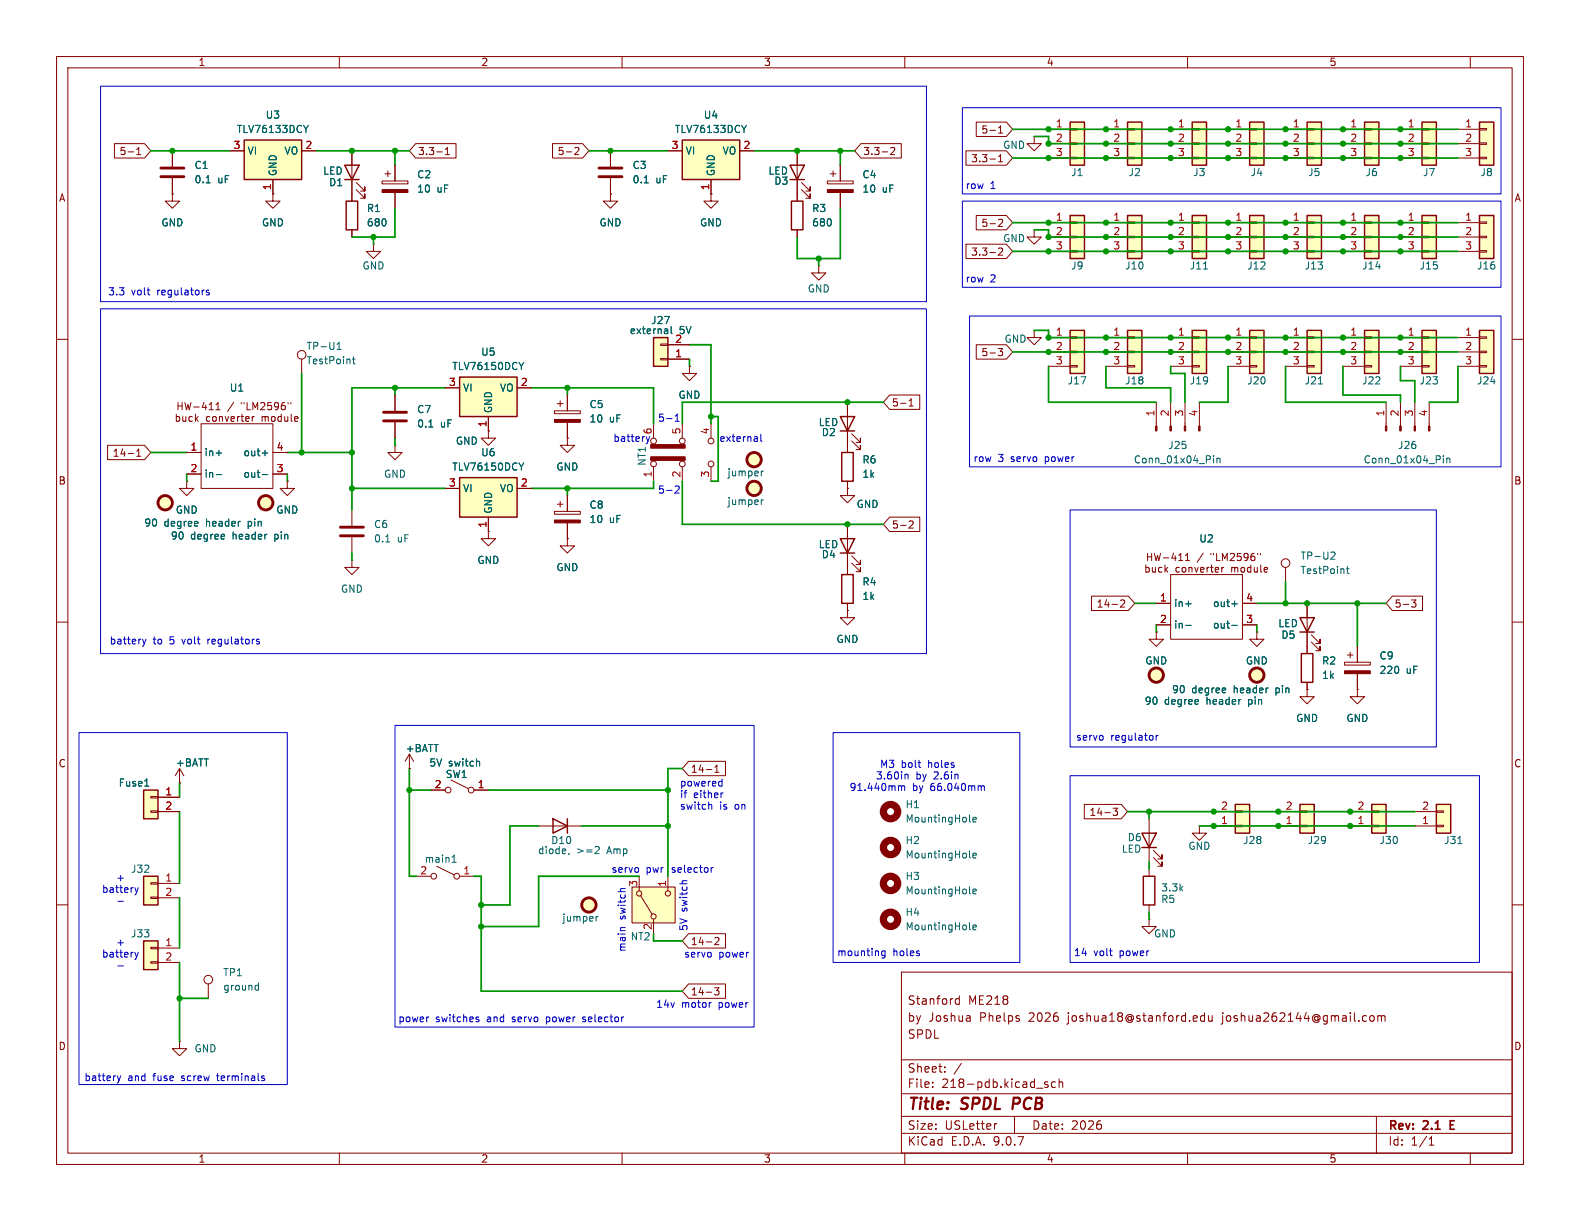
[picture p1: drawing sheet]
<svg xmlns="http://www.w3.org/2000/svg" width="279mm" height="216mm" viewBox="0 0 279 216" stroke-linecap="round" stroke-linejoin="round" font-family="sans-serif">
<defs><g id="words">
<g font-size="2.8" fill="#840000">
<text x="160.4" y="196.8">Title:</text>
<text x="170.1" y="196.8">SPDL</text>
<text x="179.9" y="196.8">PCB</text>
</g>
<g font-size="2.1" fill="#840000">
<text x="160.4" y="177.9">Stanford</text>
<text x="171.2" y="177.9">ME218</text>
<text x="160.4" y="183.9">SPDL</text>
<text x="160.4" y="180.9">by</text>
<text x="164.2" y="180.9">Joshua</text>
<text x="173.3" y="180.9">Phelps</text>
<text x="182.1" y="180.9">2026</text>
<text x="189.1" y="180.9">joshua18@stanford.edu</text>
<text x="216.5" y="180.9">joshua262144@gmail.com</text>
<text x="160.4" y="189.9">Sheet:</text>
<text x="160.4" y="192.6">File:</text>
<text x="166.5" y="192.6">218-pdb.kicad_sch</text>
<text x="160.4" y="202.8">KiCad</text>
<text x="160.4" y="200">Size:</text>
<text x="167.1" y="200">USLetter</text>
<text x="168.1" y="202.8">E.D.A.</text>
<text x="175.7" y="202.8">9.0.7</text>
<text x="182.4" y="200">Date:</text>
<text x="189.4" y="200">2026</text>
<text x="245.4" y="200.2">Rev:</text>
<text x="245.4" y="202.8">Id:</text>
<text x="249.5" y="202.8">1/1</text>
<text x="251.8" y="200.2">2.1</text>
</g>
<g font-size="1.8" fill="#840000">
<text x="35" y="11.9">1</text>
<text x="85" y="11.9">2</text>
<text x="135" y="11.9">3</text>
<text x="185" y="11.9">4</text>
<text x="235" y="11.9">5</text>
<text x="173.4" y="23.8">5-1</text>
<text x="21" y="27.6">5-1</text>
<text x="73.8" y="27.6">3.3-1</text>
<text x="98.5" y="27.6">5-2</text>
<text x="152.6" y="27.6">3.3-2</text>
<text x="171.6" y="28.9">3.3-1</text>
<text x="10.3" y="35.9">A</text>
<text x="267.7" y="35.9">A</text>
<text x="173.4" y="40.3">5-2</text>
<text x="171.6" y="45.4">3.3-2</text>
<text x="173.4" y="63.2">5-3</text>
<text x="31.1" y="73.8">&quot;LM2596&quot;</text>
<text x="41.6" y="73.8">buck</text>
<text x="48.2" y="73.8">converter</text>
<text x="157.6" y="72.1">5-1</text>
<text x="19.8" y="81">14-1</text>
<text x="10.3" y="85.9">B</text>
<text x="267.7" y="85.9">B</text>
<text x="157.6" y="93.7">5-2</text>
<text x="202.6" y="100.4">&quot;LM2596&quot;</text>
<text x="213" y="100.4">buck</text>
<text x="219.7" y="100.4">converter</text>
<text x="193.8" y="107.6">14-2</text>
<text x="246.5" y="107.6">5-3</text>
<text x="10.3" y="135.9">C</text>
<text x="122.1" y="136.8">14-1</text>
<text x="267.7" y="135.9">C</text>
<text x="192.6" y="144.5">14-3</text>
<text x="122.1" y="167.3">14-2</text>
<text x="122.1" y="176.2">14-3</text>
<text x="10.3" y="185.9">D</text>
<text x="267.7" y="185.9">D</text>
<text x="35" y="205.8">1</text>
<text x="85" y="205.8">2</text>
<text x="135" y="205.8">3</text>
<text x="185" y="205.8">4</text>
<text x="235" y="205.8">5</text>
</g>
<g font-size="1.8" fill="#006464">
<text x="41.8" y="23.7">TLV76133DCY</text>
<text x="46.9" y="21.2">U3</text>
<text x="119.2" y="23.7">TLV76133DCY</text>
<text x="124.4" y="21.2">U4</text>
<text x="43.7" y="27.5">VI</text>
<text x="50.2" y="27.5">VO</text>
<text x="121.2" y="27.5">VI</text>
<text x="127.7" y="27.5">VO</text>
<text x="177.3" y="26.5">GND</text>
<text x="34.3" y="30.1">C1</text>
<text x="34.3" y="32.6">0.1</text>
<text x="38.5" y="32.6">uF</text>
<text x="49.1" y="31.2" transform="rotate(-90 49.1 31.2)">GND</text>
<text x="57" y="31.1">LED</text>
<text x="58.1" y="33.1">D1</text>
<text x="73.7" y="31.7">C2</text>
<text x="73.7" y="34.3">10</text>
<text x="77.3" y="34.3">uF</text>
<text x="111.8" y="30.1">C3</text>
<text x="111.8" y="32.6">0.1</text>
<text x="116" y="32.6">uF</text>
<text x="126.6" y="31.2" transform="rotate(-90 126.6 31.2)">GND</text>
<text x="135.8" y="31.1">LED</text>
<text x="136.8" y="32.9">D3</text>
<text x="152.4" y="31.7">C4</text>
<text x="152.4" y="34.3">10</text>
<text x="156" y="34.3">uF</text>
<text x="189.3" y="31.3">J1</text>
<text x="199.5" y="31.3">J2</text>
<text x="210.9" y="31.3">J3</text>
<text x="221.1" y="31.3">J4</text>
<text x="231.2" y="31.3">J5</text>
<text x="241.4" y="31.3">J6</text>
<text x="251.5" y="31.3">J7</text>
<text x="261.7" y="31.3">J8</text>
<text x="28.4" y="40.2">GND</text>
<text x="46.2" y="40.2">GND</text>
<text x="64.8" y="37.7">R1</text>
<text x="64.8" y="40.2">680</text>
<text x="105.9" y="40.2">GND</text>
<text x="123.7" y="40.2">GND</text>
<text x="143.5" y="37.7">R3</text>
<text x="143.5" y="40.2">680</text>
<text x="64" y="47.9">GND</text>
<text x="177.3" y="43">GND</text>
<text x="189.3" y="47.9">J9</text>
<text x="198.9" y="47.9">J10</text>
<text x="210.3" y="47.9">J11</text>
<text x="220.5" y="47.9">J12</text>
<text x="230.6" y="47.9">J13</text>
<text x="240.8" y="47.9">J14</text>
<text x="250.9" y="47.9">J15</text>
<text x="261.1" y="47.9">J16</text>
<text x="142.7" y="51.9">GND</text>
<text x="111.3" y="59.3">external</text>
<text x="115" y="57.5">J27</text>
<text x="120.1" y="59.3">5V</text>
<text x="54.1" y="64.6">TestPoint</text>
<text x="54.1" y="62.1">TP-U1</text>
<text x="79.9" y="65.6">TLV76150DCY</text>
<text x="85" y="63.1">U5</text>
<text x="177.5" y="60.8">GND</text>
<text x="40.5" y="69.4">U1</text>
<text x="81.8" y="69.4">VI</text>
<text x="88.3" y="69.4">VO</text>
<text x="119.9" y="70.7">GND</text>
<text x="188.7" y="68.2">J17</text>
<text x="198.9" y="68.2">J18</text>
<text x="210.3" y="68.2">J19</text>
<text x="220.5" y="68.2">J20</text>
<text x="230.6" y="68.2">J21</text>
<text x="240.8" y="68.2">J22</text>
<text x="250.9" y="68.2">J23</text>
<text x="261.1" y="68.2">J24</text>
<text x="73.7" y="73.3">C7</text>
<text x="73.7" y="75.8">0.1</text>
<text x="77.9" y="75.8">uF</text>
<text x="87.2" y="73.2" transform="rotate(-90 87.2 73.2)">GND</text>
<text x="104.1" y="72.4">C5</text>
<text x="104.1" y="74.9">10</text>
<text x="107.7" y="74.9">uF</text>
<text x="144.7" y="75.5">LED</text>
<text x="145.2" y="77.3">D2</text>
<text x="36.1" y="80.9">in+</text>
<text x="43" y="80.9">out+</text>
<text x="79.9" y="83.4">TLV76150DCY</text>
<text x="80.5" y="78.8">GND</text>
<text x="85" y="80.9">U6</text>
<text x="98.3" y="83.4">GND</text>
<text x="114.4" y="82.5" transform="rotate(-90 114.4 82.5)">NT1</text>
<text x="152.4" y="82.1">R6</text>
<text x="200.4" y="82.1">Conn_01x04_Pin</text>
<text x="206.5" y="79.6">J25</text>
<text x="241" y="82.1">Conn_01x04_Pin</text>
<text x="247.1" y="79.6">J26</text>
<text x="36.1" y="84.7">in-</text>
<text x="43" y="84.7">out-</text>
<text x="67.8" y="84.7">GND</text>
<text x="81.8" y="87.2">VI</text>
<text x="88.3" y="87.2">VO</text>
<text x="128.5" y="84.4">jumper</text>
<text x="128.5" y="89.5">jumper</text>
<text x="152.4" y="84.7">1k</text>
<text x="25.4" y="93.3">90</text>
<text x="29" y="93.3">degree</text>
<text x="30.1" y="95.6">90</text>
<text x="31" y="91">GND</text>
<text x="33.7" y="95.6">degree</text>
<text x="36.5" y="93.3">header</text>
<text x="41.2" y="95.6">header</text>
<text x="44.1" y="93.3">pin</text>
<text x="48.8" y="91">GND</text>
<text x="48.8" y="95.6">pin</text>
<text x="66" y="93.6">C6</text>
<text x="87.2" y="90.9" transform="rotate(-90 87.2 90.9)">GND</text>
<text x="104.1" y="90.1">C8</text>
<text x="104.1" y="92.7">10</text>
<text x="107.7" y="92.7">uF</text>
<text x="151.4" y="90">GND</text>
<text x="66" y="96.1">0.1</text>
<text x="70.2" y="96.1">uF</text>
<text x="84.3" y="99.9">GND</text>
<text x="98.3" y="101.2">GND</text>
<text x="144.7" y="97.1">LED</text>
<text x="145.2" y="98.9">D4</text>
<text x="212" y="96.1">U2</text>
<text x="229.7" y="100.4">module</text>
<text x="229.9" y="101.7">TestPoint</text>
<text x="229.9" y="99.2">TP-U2</text>
<text x="60.2" y="105">GND</text>
<text x="152.4" y="103.7">R4</text>
<text x="152.4" y="106.3">1k</text>
<text x="207.5" y="107.5">in+</text>
<text x="214.4" y="107.5">out+</text>
<text x="147.8" y="113.9">GND</text>
<text x="207.5" y="111.4">in-</text>
<text x="214.4" y="111.4">out-</text>
<text x="226" y="111.1">LED</text>
<text x="226.5" y="113.1">D5</text>
<text x="202.4" y="117.7">GND</text>
<text x="220.2" y="117.7">GND</text>
<text x="233.7" y="117.7">R2</text>
<text x="243.8" y="116.8">C9</text>
<text x="243.8" y="119.4">220</text>
<text x="248.6" y="119.4">uF</text>
<text x="202.3" y="124.8">90</text>
<text x="205.9" y="124.8">degree</text>
<text x="207.1" y="122.8">90</text>
<text x="210.7" y="122.8">degree</text>
<text x="213.4" y="124.8">header</text>
<text x="218.3" y="122.8">header</text>
<text x="221" y="124.8">pin</text>
<text x="225.8" y="122.8">pin</text>
<text x="233.7" y="120.2">1k</text>
<text x="229.1" y="127.9">GND</text>
<text x="238" y="127.9">GND</text>
<text x="31" y="135.7">+BATT</text>
<text x="71.6" y="133.2">+BATT</text>
<text x="75.8" y="135.7">5V</text>
<text x="78.7" y="137.8">SW1</text>
<text x="79.3" y="135.7">switch</text>
<text x="20.9" y="139.3">Fuse1</text>
<text x="160" y="143.1">H1</text>
<text x="97.4" y="149.5">D10</text>
<text x="160" y="149.5">H2</text>
<text x="160" y="145.6">MountingHole</text>
<text x="199.3" y="148.9">D6</text>
<text x="219.7" y="149.5">J28</text>
<text x="231.1" y="149.5">J29</text>
<text x="243.8" y="149.5">J30</text>
<text x="255.3" y="149.5">J31</text>
<text x="23.1" y="154.5">J32</text>
<text x="75" y="152.8">main1</text>
<text x="95" y="151.2">diode,</text>
<text x="102" y="151.2">&gt;=2</text>
<text x="107.5" y="151.2">Amp</text>
<text x="160" y="152">MountingHole</text>
<text x="160" y="155.8">H3</text>
<text x="198.3" y="151">LED</text>
<text x="210.1" y="150.5">GND</text>
<text x="160" y="158.3">MountingHole</text>
<text x="205.2" y="159.9">R5</text>
<text x="205.2" y="157.8">3.3k</text>
<text x="23.1" y="166">J33</text>
<text x="99.3" y="163.2">jumper</text>
<text x="111.4" y="166.5">NT2</text>
<text x="115.3" y="164.5" transform="rotate(-90 115.3 164.5)">2</text>
<text x="160" y="162.2">H4</text>
<text x="160" y="164.7">MountingHole</text>
<text x="204" y="166">GND</text>
<text x="39.4" y="172.8">TP1</text>
<text x="39.4" y="175.4">ground</text>
<text x="34.3" y="186.3">GND</text>
</g>
<g font-size="1.8" fill="#a90000">
<text x="186.6" y="22.6">1</text>
<text x="196.8" y="22.6">1</text>
<text x="208.2" y="22.6">1</text>
<text x="218.4" y="22.6">1</text>
<text x="228.5" y="22.6">1</text>
<text x="238.7" y="22.6">1</text>
<text x="248.8" y="22.6">1</text>
<text x="259" y="22.6">1</text>
<text x="41.2" y="26.4">3</text>
<text x="53.9" y="26.4">2</text>
<text x="118.7" y="26.4">3</text>
<text x="131.4" y="26.4">2</text>
<text x="186.6" y="25.1">2</text>
<text x="186.6" y="27.7">3</text>
<text x="196.8" y="25.1">2</text>
<text x="196.8" y="27.7">3</text>
<text x="208.2" y="25.1">2</text>
<text x="208.2" y="27.7">3</text>
<text x="218.4" y="25.1">2</text>
<text x="218.4" y="27.7">3</text>
<text x="228.5" y="25.1">2</text>
<text x="228.5" y="27.7">3</text>
<text x="238.7" y="25.1">2</text>
<text x="238.7" y="27.7">3</text>
<text x="248.8" y="25.1">2</text>
<text x="248.8" y="27.7">3</text>
<text x="259" y="25.1">2</text>
<text x="259" y="27.7">3</text>
<text x="48" y="33.7" transform="rotate(-90 48 33.7)">1</text>
<text x="125.5" y="33.7" transform="rotate(-90 125.5 33.7)">1</text>
<text x="186.6" y="39.1">1</text>
<text x="186.6" y="41.7">2</text>
<text x="196.8" y="39.1">1</text>
<text x="196.8" y="41.7">2</text>
<text x="208.2" y="39.1">1</text>
<text x="208.2" y="41.7">2</text>
<text x="218.4" y="39.1">1</text>
<text x="218.4" y="41.7">2</text>
<text x="228.5" y="39.1">1</text>
<text x="228.5" y="41.7">2</text>
<text x="238.7" y="39.1">1</text>
<text x="238.7" y="41.7">2</text>
<text x="248.8" y="39.1">1</text>
<text x="248.8" y="41.7">2</text>
<text x="259" y="39.1">1</text>
<text x="259" y="41.7">2</text>
<text x="186.6" y="44.2">3</text>
<text x="196.8" y="44.2">3</text>
<text x="208.2" y="44.2">3</text>
<text x="218.4" y="44.2">3</text>
<text x="228.5" y="44.2">3</text>
<text x="238.7" y="44.2">3</text>
<text x="248.8" y="44.2">3</text>
<text x="259" y="44.2">3</text>
<text x="186.6" y="59.4">1</text>
<text x="196.8" y="59.4">1</text>
<text x="208.2" y="59.4">1</text>
<text x="218.4" y="59.4">1</text>
<text x="228.5" y="59.4">1</text>
<text x="238.7" y="59.4">1</text>
<text x="248.8" y="59.4">1</text>
<text x="259" y="59.4">1</text>
<text x="119.3" y="63.2">1</text>
<text x="119.3" y="60.7">2</text>
<text x="186.6" y="62">2</text>
<text x="186.6" y="64.5">3</text>
<text x="196.8" y="62">2</text>
<text x="196.8" y="64.5">3</text>
<text x="208.2" y="62">2</text>
<text x="208.2" y="64.5">3</text>
<text x="218.4" y="62">2</text>
<text x="218.4" y="64.5">3</text>
<text x="228.5" y="62">2</text>
<text x="228.5" y="64.5">3</text>
<text x="238.7" y="62">2</text>
<text x="238.7" y="64.5">3</text>
<text x="248.8" y="62">2</text>
<text x="248.8" y="64.5">3</text>
<text x="259" y="62">2</text>
<text x="259" y="64.5">3</text>
<text x="79.3" y="68.3">3</text>
<text x="92" y="68.3">2</text>
<text x="86.1" y="75.6" transform="rotate(-90 86.1 75.6)">1</text>
<text x="120.4" y="76.9" transform="rotate(-90 120.4 76.9)">5</text>
<text x="125.5" y="76.9" transform="rotate(-90 125.5 76.9)">4</text>
<text x="204.2" y="73.7" transform="rotate(-90 204.2 73.7)">1</text>
<text x="206.8" y="73.7" transform="rotate(-90 206.8 73.7)">2</text>
<text x="209.3" y="73.7" transform="rotate(-90 209.3 73.7)">3</text>
<text x="211.8" y="73.7" transform="rotate(-90 211.8 73.7)">4</text>
<text x="244.9" y="73.7" transform="rotate(-90 244.9 73.7)">1</text>
<text x="247.4" y="73.7" transform="rotate(-90 247.4 73.7)">2</text>
<text x="249.9" y="73.7" transform="rotate(-90 249.9 73.7)">3</text>
<text x="252.5" y="73.7" transform="rotate(-90 252.5 73.7)">4</text>
<text x="33.6" y="79.8">1</text>
<text x="33.6" y="83.6">2</text>
<text x="48.8" y="79.8">4</text>
<text x="48.8" y="83.6">3</text>
<text x="79.3" y="86.1">3</text>
<text x="92" y="86.1">2</text>
<text x="115.3" y="84.5" transform="rotate(-90 115.3 84.5)">1</text>
<text x="120.4" y="84.5" transform="rotate(-90 120.4 84.5)">2</text>
<text x="125.5" y="84.5" transform="rotate(-90 125.5 84.5)">3</text>
<text x="86.1" y="93.4" transform="rotate(-90 86.1 93.4)">1</text>
<text x="205" y="106.4">1</text>
<text x="220.3" y="106.4">4</text>
<text x="205" y="110.2">2</text>
<text x="220.3" y="110.2">3</text>
<text x="29.1" y="140.7">1</text>
<text x="29.1" y="143.3">2</text>
<text x="76.8" y="139.4">2</text>
<text x="84.4" y="139.4">1</text>
<text x="215.8" y="143.3">2</text>
<text x="227.3" y="143.3">2</text>
<text x="240" y="143.3">2</text>
<text x="251.4" y="143.3">2</text>
<text x="215.8" y="145.8">1</text>
<text x="227.3" y="145.8">1</text>
<text x="240" y="145.8">1</text>
<text x="251.4" y="145.8">1</text>
<text x="29.1" y="156">1</text>
<text x="74.2" y="154.7">2</text>
<text x="81.8" y="154.7">1</text>
<text x="29.1" y="158.5">2</text>
<text x="112.8" y="156.9" transform="rotate(-90 112.8 156.9)">3</text>
<text x="117.9" y="156.9" transform="rotate(-90 117.9 156.9)">1</text>
<text x="29.1" y="167.4">1</text>
<text x="29.1" y="169.9">2</text>
</g>
<g font-size="1.8" fill="#0000c2">
<text x="170.7" y="33.6">row</text>
<text x="175.1" y="33.6">1</text>
<text x="19" y="52.4">3.3</text>
<text x="23.2" y="52.4">volt</text>
<text x="27.9" y="52.4">regulators</text>
<text x="170.7" y="50.1">row</text>
<text x="175.1" y="50.1">2</text>
<text x="115.3" y="76.9" transform="rotate(-90 115.3 76.9)">6</text>
<text x="116.3" y="74.8">5-1</text>
<text x="108.4" y="78.3">battery</text>
<text x="127.1" y="78.3">external</text>
<text x="172" y="81.9">row</text>
<text x="176.5" y="81.9">3</text>
<text x="178.9" y="81.9">servo</text>
<text x="185.1" y="81.9">power</text>
<text x="116.3" y="87.5">5-2</text>
<text x="19.3" y="114.2">battery</text>
<text x="27.1" y="114.2">to</text>
<text x="30.1" y="114.2">5</text>
<text x="32.5" y="114.2">volt</text>
<text x="37.2" y="114.2">regulators</text>
<text x="190.2" y="131.2">servo</text>
<text x="196.4" y="131.2">regulator</text>
<text x="155.5" y="136">M3</text>
<text x="159.4" y="136">bolt</text>
<text x="164.2" y="136">holes</text>
<text x="120.1" y="139.3">powered</text>
<text x="120.1" y="141.3">if</text>
<text x="120.1" y="143.4">switch</text>
<text x="122.6" y="141.3">either</text>
<text x="127.2" y="143.4">is</text>
<text x="130" y="143.4">on</text>
<text x="150.1" y="140.1">91.440mm</text>
<text x="154.8" y="138">3.60in</text>
<text x="161.3" y="140.1">by</text>
<text x="162" y="138">by</text>
<text x="164.6" y="140.1">66.040mm</text>
<text x="165.2" y="138">2.6in</text>
<text x="108" y="154.5">servo</text>
<text x="114.2" y="154.5">pwr</text>
<text x="118.5" y="154.5">selector</text>
<text x="17.9" y="158.1">battery</text>
<text x="20.4" y="156">+</text>
<text x="121.8" y="161.3" transform="rotate(-90 121.8 161.3)">switch</text>
<text x="20.4" y="167.5">+</text>
<text x="110.8" y="162.6" transform="rotate(-90 110.8 162.6)">switch</text>
<text x="121.8" y="164.7" transform="rotate(-90 121.8 164.7)">5V</text>
<text x="17.9" y="169.5">battery</text>
<text x="110.8" y="168.4" transform="rotate(-90 110.8 168.4)">main</text>
<text x="120.9" y="169.5">servo</text>
<text x="127.1" y="169.5">power</text>
<text x="147.9" y="169.3">mounting</text>
<text x="157.9" y="169.3">holes</text>
<text x="189.8" y="169.3">14</text>
<text x="193.4" y="169.3">volt</text>
<text x="198.1" y="169.3">power</text>
<text x="115.9" y="178.4">14v</text>
<text x="120.5" y="178.4">motor</text>
<text x="127.2" y="178.4">power</text>
<text x="70.3" y="181">power</text>
<text x="77" y="181">switches</text>
<text x="86.2" y="181">and</text>
<text x="90.8" y="181">servo</text>
<text x="97" y="181">power</text>
<text x="103.7" y="181">selector</text>
<text x="14.8" y="191.4">battery</text>
<text x="22.6" y="191.4">and</text>
<text x="27.2" y="191.4">fuse</text>
<text x="32.4" y="191.4">screw</text>
<text x="38.9" y="191.4">terminals</text>
</g>
</g></defs>
<g fill="none" stroke="#840000" stroke-width=".18">
<path d="M10 10h259.4v195.9h-259.4zM12 12h255.4v191.9h-255.4zM60 10v2M110 10v2M160 10v2M210 10v2M260 10v2M30.5 26.7v2.8M30.5 31.5v2.8M67.6 32h4.5v.5h-4.5zM68.1 30.7h1M68.6 30.2v1"/>
<path d="M69.8 29.2v2.8M69.8 34v2.8M10 60h2M267.4 60h2M10 110h2M267.4 110h2M95.2 146.1h7.7M10 160h2M159.4 171.9h108v32h-108zM169.6 176.1v1.5M169.6 176.7l-.4-.1-.3 .3v.4l.2 .2h.5M213 179.1v1.5"/>
<path d="M213 179.7l-.4-.1-.3 .3v.4l.1 .2h.6M213.7 179.6l.1 .9 .3 .1 .3-.2M214.4 179.6v1M242.4 179.7l.3-.1 .3 .3v.4l-.3 .3-.3-.1-.2-.2v-.4zM243.6 179.7l.5-.1 .2 .2M243.6 179.6v1M244.3 179.8l.2-.2 .4 .1v.9M244.3 179.8v.8M267.4 160h2M159.4 197.4h108M159.4 193.4h108M159.4 187.4h108"/>
<path d="M164.9 192.1v.2M164.9 191.4v.1M167.1 189.4v.2M167.1 188.7v.1M170 188l-1.3 1.9M176.3 198.7l-.3 .1M179.4 197.4v3M185.3 191.4l-.4-.1-.2 .2 .1 .2 .5 .2v.3h-.6M186.6 191.4l-.4-.1-.3 .3v.4l.2 .2h.5M187.3 191.4l.2-.1 .4 .1v.9M187.3 190.8v1.5M194.6 198.8l.2 .2-.2 .6"/>
<path d="M243.4 197.4v6.5M60 203.9v2M110 203.9v2M159.4 200.4h108M160 203.9v2M210 203.9v2M252.7 202.5h.9M252.7 201.4l.4-.4v1.5M260 203.9v2"/>
</g>
<path d="M256.5 198.9h.5M257.2 198.2h-.7v1.5h.7" fill="none" stroke="#840000" stroke-width=".3"/>
<path d="M179.3 194.1l-.3 2" fill="none" stroke="#840000" stroke-width=".4"/>
<path d="M28.4 29.7h4.1M28.4 31.2h4.1" fill="none" stroke="#840000" stroke-width=".51"/>
<path d="M36.5 32.3h.7M100.6 150.9l-.1 .2M105.4 149.7h.4l.2 .3-.8 .9h.8" fill="none" stroke="#006464" stroke-width=".18"/>
<path d="M67.6 33.5h4.5v.5h-4.5z" fill="#840000" stroke="#840000" stroke-width=".18"/>
<path d="M97.8 144.8l2.5 1.3-2.5 1.2zM100.3 144.8v2.5" fill="none" stroke="#840000" stroke-width=".25"/>
<path d="M111.8 156.8h7.6v6.4h-7.6z" fill="#ffffc2"/>
<g fill="none" stroke="#840000" stroke-width=".18">
<path d="M30.5 34.3v1.3h1.2l-1.2 1.2-1.3-1.2h1.3M30.5 34.3h.1M48.3 34.3v1.3h1.2l-1.2 1.2-1.3-1.2h1.3M48.3 34.3h.1M62.2 34.3v1.3M141 26.7v7.6M141.7 33.5l1.6 1.6v-.8v.8h-.8M141.7 32.3l1.6 1.5v-.8v.8h-.8M62.2 40.6v1.3M66 43.2v1.3h1.3l-1.3 1.2-1.2-1.2h1.2M66 43.2h.1M31.2 73.2v1.3"/>
<path d="M31.5 71.2v1.3M31.5 71.8h.7M31.7 74.4l-.2 .1-.3-.1M32.2 71.2v1.3M32.3 74.3l.2 .2 .4-.1M32.7 71.2l.3 1.3 .2-1 .3 1 .3-1.3M32.9 73.7v.8M33.5 74.4l.2 .1 .3-.1M34.6 73.2v1.3M34.7 74l.3 .5M35.6 74.9h12.7v11.5h-12.7zM36.1 71.1l-.3 .9"/>
<path d="M36.4 71.6v.9M36.6 74.4l.1 .1 .4-.1M37 71.5l.3-.3v1.3M37.6 74.4l.2 .1 .4-.1M38.2 71.5l.4-.3v1.3M38.8 73.7v.8M39.3 73.7v.8M39.8 73.7l.3 .8 .3-.8M41.3 73.7h-.4v.6l.1 .2 .4-.1M41.3 71.1l-1.1 1.7M41.5 74l-.6 .1M42 73.7v.8"/>
<path d="M42.7 71.2v.2M42.8 74.3l.3 .2M43.1 71.2v.2M43.5 74.3l.1 .2 .4-.1M43.7 71.2v1.3M44.6 73.7v.8M44.7 72.5v-1.3l.4 .9 .5-.9v1.3M46.1 71.3l.5-.1 .2 .3-.7 1h.7M46.4 73.8l.3-.1 .2 .1M46.4 73.7v.8M46.9 73.8l.2-.1h.3v.8M46.9 73.8v.7"/>
<path d="M47.3 72.3l.5 .2M48 71.2h-.6l-.1 .6 .2-.1h.4l.1 .5M48 74.4l.2 .1 .4-.1M48.8 72l-.3-.3v-.3l.3-.2h.2l.3 .2-.1 .8M49.2 74.4l.2 .1 .3-.1M49.3 71.7l-.3 .3M49.7 71.9l.3-.2h.2l.3 .2v.3M49.7 73.2v1.3M50.3 71.2h-.3a.94 .94 0 0 0-.3 1M50.3 74.3l.2 .2 .4-.1M50.9 73.7v.8M51 71.2v.2"/>
<path d="M51.4 71.2v.2M51.5 74.3l.2 .2M52.1 74.3l.2 .2 .3-.1M98 72.6h4.6v.6h-4.6zM98.6 71.4h1M99.1 70.9v1M100.3 69.9v2.7M100.3 74.7v2.8M33 85.1v1.3h1.3l-1.3 1.2-1.3-1.2h1.3M33 85.1h.1M33 80h2.6M33 83.8h2.6"/>
<path d="M48.3 80h2.5M48.3 83.8h2.5M50.8 85.1v1.3h1.3l-1.3 1.2-1.3-1.2h1.3M50.8 85.1h.1M72.4 135.9h.1M72.4 133.4l.8 1.2M72.4 133.4l-.8 1.2M72.4 133.4v2.5M76.2 139.7h2.5M79.8 137.9l3 1.5M83.8 139.7h2.6M73.7 154.9h2.5"/>
<path d="M77.2 153.2l3.1 1.5M81.3 154.9h2.5M111.8 156.8h7.6v6.4h-7.6zM113 154.9v2.6M113.3 158.4l2 3.3M118.1 154.9v2.6M115.6 162.6v2.5"/>
<circle cx="79.2" cy="139.7" r=".51"/>
<circle cx="83.3" cy="139.7" r=".51"/>
<circle cx="76.7" cy="154.9" r=".51"/>
<circle cx="80.8" cy="154.9" r=".51"/>
<circle cx="113" cy="158" r=".46"/>
<circle cx="118.1" cy="158" r=".46"/>
<circle cx="115.6" cy="162.1" r=".46"/>
</g>
<g fill="#ffffc2" stroke="#ffffc2" stroke-width=".18">
<circle cx="104.1" cy="160" r="1.27"/>
<circle cx="47" cy="88.9" r="1.27"/>
</g>
<g fill="none" stroke="#840000" stroke-width=".51">
<circle cx="47" cy="88.9" r="1.27"/>
<circle cx="104.1" cy="160" r="1.27"/>
</g>
<path d="M38.2 80.1h1M38.2 83.9h1M46.4 80.1h.9M46.4 83.9h.9M84.6 134.6l.2 .2v.7M79.9 152.5h.8M80.1 151.5l.2-.3v1.3M105.4 162v.9M105.8 162l-.4 .3" fill="none" stroke="#006464" stroke-width=".18"/>
<path d="M98 74.2h4.6v.5h-4.6z" fill="#840000" stroke="#840000" stroke-width=".18"/>
<path d="M61.2 35.6h2v5h-2zM139.7 29.2h2.5l-1.2 2.6zM139.7 31.8h2.5" fill="none" stroke="#840000" stroke-width=".25"/>
<path d="M189.2 21.6h2.6v7.6h-2.6z" fill="#ffffc2"/>
<path d="M189.2 21.6h2.6v7.6h-2.6z" fill="none" stroke="#840000" stroke-width=".25"/>
<path d="M185.4 22.9h3.8M185.4 25.4h3.8M185.4 27.9h3.8M189.2 22.7h1.3v.3h-1.3zM189.2 25.3h1.3v.2h-1.3zM189.2 27.8h1.3v.3h-1.3z" fill="none" stroke="#840000" stroke-width=".18"/>
<path d="M189.2 38.1h2.6v7.6h-2.6z" fill="#ffffc2"/>
<path d="M189.2 38.1h2.6v7.6h-2.6z" fill="none" stroke="#840000" stroke-width=".25"/>
<path d="M185.4 39.4h3.8M189.2 39.2h1.3v.3h-1.3zM185.4 41.9h3.8M185.4 44.5h3.8M189.2 41.8h1.3v.2h-1.3zM189.2 44.3h1.3v.3h-1.3z" fill="none" stroke="#840000" stroke-width=".18"/>
<path d="M199.4 38.1h2.5v7.6h-2.5z" fill="#ffffc2"/>
<path d="M199.4 38.1h2.5v7.6h-2.5z" fill="none" stroke="#840000" stroke-width=".25"/>
<path d="M195.6 39.4h3.8M199.4 39.2h1.3v.3h-1.3zM195.6 41.9h3.8M195.6 44.5h3.8M199.4 41.8h1.3v.2h-1.3zM199.4 44.3h1.3v.3h-1.3z" fill="none" stroke="#840000" stroke-width=".18"/>
<path d="M199.4 21.6h2.5v7.6h-2.5z" fill="#ffffc2"/>
<path d="M199.4 21.6h2.5v7.6h-2.5z" fill="none" stroke="#840000" stroke-width=".25"/>
<path d="M195.6 22.9h3.8M195.6 25.4h3.8M195.6 27.9h3.8M199.4 22.7h1.3v.3h-1.3zM199.4 25.3h1.3v.2h-1.3zM199.4 27.8h1.3v.3h-1.3z" fill="none" stroke="#840000" stroke-width=".18"/>
<path d="M210.8 38.1h2.6v7.6h-2.6z" fill="#ffffc2"/>
<path d="M210.8 38.1h2.6v7.6h-2.6z" fill="none" stroke="#840000" stroke-width=".25"/>
<g fill="none" stroke="#840000" stroke-width=".18">
<path d="M107.9 34.3v1.3h1.3l-1.3 1.2-1.2-1.2h1.2M107.9 34.3h.1M107.9 26.7v2.8M107.9 31.5v2.8M125.7 34.3v1.3h1.3l-1.3 1.2-1.2-1.2h1.2M125.7 34.3h.1M207 39.4h3.8M210.8 39.2h1.3v.3h-1.3zM207 41.9h3.8M207 44.5h3.8M210.8 41.8h1.3v.2h-1.3zM210.8 44.3h1.3v.3h-1.3z"/>
<path d="M115.6 74.9v2.6M120.6 74.9v2.6M125.7 74.9v2.6M115.6 82.6v2.5M120.6 82.6v2.5M125.7 82.6v2.5"/>
<circle cx="115.6" cy="78" r=".51"/>
<circle cx="120.7" cy="78" r=".51"/>
<circle cx="125.7" cy="78" r=".51"/>
<circle cx="115.6" cy="82" r=".51"/>
<circle cx="120.7" cy="82" r=".51"/>
<circle cx="125.7" cy="82" r=".51"/>
</g>
<path d="M113.9 32.3h.8M212.8 47.6h.7M134.6 83.3v.8M135 83.3l-.4 .2" fill="none" stroke="#006464" stroke-width=".18"/>
<g fill="none" stroke="#840000" stroke-width=".51">
<path d="M105.9 29.7h4.1M105.9 31.2h4.1"/>
<circle cx="133.3" cy="81.3" r="1.27"/>
</g>
<g fill="#840000" stroke="#840000" stroke-width=".18">
<path d="M115.1 80.8h6.1v.6h-6.1z"/>
<path d="M115.1 78.6h6.1v.6h-6.1z"/>
</g>
<circle cx="133.3" cy="81.3" r="1.27" fill="#ffffc2" stroke="#ffffc2" stroke-width=".18"/>
<path d="M115.6 59.7h2.5v5.1h-2.5z" fill="#ffffc2"/>
<path d="M115.6 59.7h2.5v5.1h-2.5z" fill="none" stroke="#840000" stroke-width=".25"/>
<path d="M69.8 69.9v2.7M69.8 74.7v2.8M86.4 76.2v1.3h1.2l-1.2 1.2-1.3-1.2h1.3M86.4 76.2h.1M100.3 77.5v1.2h1.3l-1.3 1.3-1.2-1.3h1.2M100.3 77.5h.1M116.8 63.4h1.3v.2h-1.3zM116.8 60.8h1.3v.3h-1.3zM118.1 63.5h3.8M118.1 61h3.8M121.9 64.8v1.2h1.3l-1.3 1.3-1.3-1.3h1.3M121.9 64.8h.1" fill="none" stroke="#840000" stroke-width=".18"/>
<path d="M118 58.2l.1 .8M118.1 58.9l-.1 .1M118.1 58.5h-.1M118.7 57.7v1.2M75.8 75.5h.8" fill="none" stroke="#006464" stroke-width=".18"/>
<path d="M67.8 72.9h4.1M67.8 74.4h4.1" fill="none" stroke="#840000" stroke-width=".51"/>
<path d="M81.3 66.7h10.1v7h-10.1z" fill="#ffffc2"/>
<path d="M81.3 66.7h10.1v7h-10.1z" fill="none" stroke="#840000" stroke-width=".25"/>
<path d="M78.7 68.6h2.6M86.4 73.7v2.5M91.4 68.6h2.6" fill="none" stroke="#840000" stroke-width=".18"/>
<path d="M92.6 64.1l-.4 .6" fill="none" stroke="#006464" stroke-width=".18"/>
<path d="M251.5 58.4h2.5v7.6h-2.5z" fill="#ffffc2"/>
<path d="M251.5 58.4h2.5v7.6h-2.5zM148.8 80h2.1v5.1h-2.1zM148.8 101.6h2.1v5.1h-2.1z" fill="none" stroke="#840000" stroke-width=".25"/>
<g fill="none" stroke="#840000" stroke-width=".18">
<path d="M247.6 59.7h3.9M251.5 59.6h1.2v.2h-1.2zM149.9 78.7v1.3M247.6 62.2h3.9M247.6 64.8h3.9M251.5 62.1h1.2v.3h-1.2zM251.5 64.6h1.2v.3h-1.2zM86.4 94v1.3h1.2l-1.2 1.2-1.3-1.2h1.3M86.4 94h.1M149.9 86.4v1.2h1.2l-1.2 1.3-1.3-1.3h1.3M149.9 86.4h.1M149.9 85.1v1.3"/>
<path d="M149.9 108v1.2h1.2l-1.2 1.3-1.3-1.3h1.3M149.9 108h.1M149.9 100.3v1.3M149.9 106.7v1.3"/>
</g>
<path d="M231.1 58.4h2.6v7.6h-2.6z" fill="#ffffc2"/>
<path d="M231.1 58.4h2.6v7.6h-2.6z" fill="none" stroke="#840000" stroke-width=".25"/>
<path d="M227.3 59.7h3.8M231.1 59.6h1.3v.2h-1.3zM227.3 62.2h3.8M227.3 64.8h3.8M231.1 62.1h1.3v.3h-1.3zM231.1 64.6h1.3v.3h-1.3z" fill="none" stroke="#840000" stroke-width=".18"/>
<path d="M233.1 67.9h.8" fill="none" stroke="#006464" stroke-width=".18"/>
<path d="M241.3 58.4h2.5v7.6h-2.5z" fill="#ffffc2"/>
<path d="M241.3 58.4h2.5v7.6h-2.5z" fill="none" stroke="#840000" stroke-width=".25"/>
<g fill="none" stroke="#840000" stroke-width=".18">
<path d="M237.5 59.7h3.8M241.3 59.6h1.3v.2h-1.3zM204.5 71.1v4.2M207 71.1v4.2M209.5 71.1v4.2M212.1 71.1v4.2M237.5 62.2h3.8M237.5 64.8h3.8M241.3 62.1h1.3v.3h-1.3zM241.3 64.6h1.3v.3h-1.3zM245.1 71.1v4.2M247.6 71.1v4.2"/>
<path d="M250.2 71.1v4.2M252.7 71.1v4.2M62.2 90.2v2.8M62.2 95v2.8"/>
</g>
<g fill="#840000" stroke="#840000" stroke-width=".18">
<path d="M245 75.3h.2v.9h-.2z"/>
<path d="M247.5 75.3h.3v.9h-.3z"/>
<path d="M250.1 75.3h.2v.9h-.2z"/>
<path d="M252.6 75.3h.3v.9h-.3z"/>
<path d="M204.3 75.3h.3v.9h-.3z"/>
<path d="M206.9 75.3h.2v.9h-.2z"/>
<path d="M209.4 75.3h.3v.9h-.3z"/>
<path d="M212 75.3h.2v.9h-.2z"/>
</g>
<path d="M68.2 95.8h.7M214.6 80.6v.1M214.6 81v.9M215.2 81.1l.2-.1 .3 .1v.8M215.2 81v.9M255.2 80.6v.1M255.2 81v.9M255.8 81v.9M255.8 81.1l.2-.1 .3 .1 .1 .8" fill="none" stroke="#006464" stroke-width=".18"/>
<path d="M60.2 93.2h4.1M60.2 94.7h4.1" fill="none" stroke="#840000" stroke-width=".51"/>
<path d="M261.6 58.4h2.6v7.6h-2.6z" fill="#ffffc2"/>
<path d="M261.6 58.4h2.6v7.6h-2.6z" fill="none" stroke="#840000" stroke-width=".25"/>
<path d="M257.8 59.7h3.8M261.6 59.6h1.3v.2h-1.3zM257.8 62.2h3.8M257.8 64.8h3.8M261.6 62.1h1.3v.3h-1.3zM261.6 64.6h1.3v.3h-1.3z" fill="none" stroke="#840000" stroke-width=".18"/>
<path d="M221 58.4h2.5v7.6h-2.5z" fill="#ffffc2"/>
<path d="M221 58.4h2.5v7.6h-2.5z" fill="none" stroke="#840000" stroke-width=".25"/>
<path d="M217.2 59.7h3.8M221 59.6h1.2v.2h-1.2zM217.2 62.2h3.8M217.2 64.8h3.8M221 62.1h1.2v.3h-1.2zM221 64.6h1.2v.3h-1.2z" fill="none" stroke="#840000" stroke-width=".18"/>
<path d="M210.8 58.4h2.6v7.6h-2.6z" fill="#ffffc2"/>
<path d="M210.8 58.4h2.6v7.6h-2.6z" fill="none" stroke="#840000" stroke-width=".25"/>
<path d="M182.9 58.4v1.3h1.2l-1.2 1.3-1.3-1.3h1.3M182.9 58.4h.1M207 59.7h3.8M210.8 59.6h1.3v.2h-1.3zM207 62.2h3.8M207 64.8h3.8M210.8 62.1h1.3v.3h-1.3zM210.8 64.6h1.3v.3h-1.3z" fill="none" stroke="#840000" stroke-width=".18"/>
<path d="M199.4 58.4h2.5v7.6h-2.5z" fill="#ffffc2"/>
<path d="M199.4 58.4h2.5v7.6h-2.5z" fill="none" stroke="#840000" stroke-width=".25"/>
<path d="M195.6 59.7h3.8M199.4 59.6h1.3v.2h-1.3zM195.6 62.2h3.8M195.6 64.8h3.8M199.4 62.1h1.3v.3h-1.3zM199.4 64.6h1.3v.3h-1.3z" fill="none" stroke="#840000" stroke-width=".18"/>
<path d="M189.2 58.4h2.6v7.6h-2.6z" fill="#ffffc2"/>
<path d="M189.2 58.4h2.6v7.6h-2.6zM148.6 95.3h2.5l-1.2 2.5zM148.6 97.8h2.5" fill="none" stroke="#840000" stroke-width=".25"/>
<g fill="none" stroke="#840000" stroke-width=".18">
<path d="M185.4 59.7h3.8M189.2 59.6h1.3v.2h-1.3zM69.8 78.7v1.3h1.3l-1.3 1.3-1.2-1.3h1.2M69.8 78.7h.1M185.4 62.2h3.8M185.4 64.8h3.8M189.2 62.1h1.3v.3h-1.3zM189.2 64.6h1.3v.3h-1.3zM98 90.4h4.6v.5h-4.6zM98.6 89.2h1M99.1 88.6v1.1M100.3 87.6v2.8"/>
<path d="M100.3 92.5v2.8M149.9 92.7v7.6M150.6 99.6l1.5 1.5v-.8v.8h-.7M150.6 98.3l1.5 1.5v-.7v.7h-.7"/>
</g>
<path d="M98 91.9h4.6v.6h-4.6z" fill="#840000" stroke="#840000" stroke-width=".18"/>
<path d="M81.3 84.5h10.1v6.9h-10.1z" fill="#ffffc2"/>
<path d="M61 29.2h2.5l-1.3 2.6zM61 31.8h2.5M81.3 84.5h10.1v6.9h-10.1z" fill="none" stroke="#840000" stroke-width=".25"/>
<path d="M62.2 26.7v7.6M63 33.5l1.5 1.6v-.8v.8h-.7M63 32.3l1.5 1.5v-.8v.8h-.7M78.7 86.4h2.6M86.4 91.4v2.6M91.4 86.4h2.6" fill="none" stroke="#840000" stroke-width=".18"/>
<path d="M92.6 81.9l-.4 .6" fill="none" stroke="#006464" stroke-width=".18"/>
<path d="M43.2 24.8h10.1v7h-10.1z" fill="#ffffc2"/>
<path d="M43.2 24.8h10.1v7h-10.1zM140 35.6h2v5h-2zM148.6 73.7h2.5l-1.2 2.5zM148.6 76.2h2.5M202.2 154.9h2v5.1h-2z" fill="none" stroke="#840000" stroke-width=".25"/>
<g fill="none" stroke="#840000" stroke-width=".18">
<path d="M40.6 26.7h2.6M48.3 31.8v2.5M53.3 26.7h2.6M141 34.3v1.3M141 40.6v1.3M144.8 47v1.3h1.2l-1.2 1.2-1.3-1.2h1.3M144.8 47h.1M53.3 63.5v2.5M149.9 71.1v7.6M150.6 78l1.5 1.5v-.8v.8h-.7M150.6 76.7l1.5 1.5v-.7v.7h-.7M62.2 99.1v1.2h1.3l-1.3 1.3-1.2-1.3h1.2"/>
<path d="M62.2 99.1h.1M203.2 153.7v1.2M203.2 160v1.3"/>
<circle cx="53.3" cy="62.7" r=".76"/>
</g>
<path d="M54.5 22.2l-.4 .6M59.6 61.8h.7M59.6 60.9l.4-.4v1.3M62.3 63.5h.5M62.5 63.1v1.1l.3 .1M134.6 88.4v.8M135 88.4l-.4 .2" fill="none" stroke="#006464" stroke-width=".18"/>
<g fill="#ffffc2" stroke="#ffffc2" stroke-width=".18">
<circle cx="29.2" cy="88.9" r="1.27"/>
<circle cx="133.3" cy="86.4" r="1.27"/>
</g>
<g fill="none" stroke="#840000" stroke-width=".51">
<circle cx="29.2" cy="88.9" r="1.27"/>
<circle cx="133.3" cy="86.4" r="1.27"/>
</g>
<path d="M120.6 24.8h10.2v7h-10.2z" fill="#ffffc2"/>
<path d="M120.6 24.8h10.2v7h-10.2z" fill="none" stroke="#840000" stroke-width=".25"/>
<g fill="none" stroke="#840000" stroke-width=".18">
<path d="M118.1 26.7h2.5M125.7 31.8v2.5M130.8 26.7h2.5M146.3 32h4.6v.5h-4.6zM146.8 30.7h1M147.3 30.2v1M148.6 29.2v2.8M148.6 34v2.8M100.3 95.3v1.2h1.3l-1.3 1.3-1.2-1.3h1.2M100.3 95.3h.1M237.7 117.1h4.6v.5h-4.6zM238.3 115.8h1"/>
<path d="M238.8 115.3v1M240 114.3v2.8M240 119.1v2.8"/>
</g>
<path d="M132 22.2l-.4 .6" fill="none" stroke="#006464" stroke-width=".18"/>
<g fill="#840000" stroke="#840000" stroke-width=".18">
<path d="M146.3 33.5h4.6v.5h-4.6z"/>
<path d="M237.7 118.6h4.6v.5h-4.6z"/>
</g>
<path d="M231.1 38.1h2.6v7.6h-2.6z" fill="#ffffc2"/>
<path d="M231.1 38.1h2.6v7.6h-2.6z" fill="none" stroke="#840000" stroke-width=".25"/>
<path d="M227.3 39.4h3.8M231.1 39.2h1.3v.3h-1.3zM227.3 41.9h3.8M227.3 44.5h3.8M231.1 41.8h1.3v.2h-1.3zM231.1 44.3h1.3v.3h-1.3z" fill="none" stroke="#840000" stroke-width=".18"/>
<path d="M221 21.6h2.5v7.6h-2.5z" fill="#ffffc2"/>
<path d="M221 21.6h2.5v7.6h-2.5zM229.9 109.2h2.5l-1.3 2.6zM229.9 111.8h2.5M230.1 115.6h2.1v5.1h-2.1z" fill="none" stroke="#840000" stroke-width=".25"/>
<g fill="none" stroke="#840000" stroke-width=".18">
<path d="M182.9 24.1v1.3h1.2l-1.2 1.3-1.3-1.3h1.3M182.9 24.1h.1M217.2 22.9h3.8M217.2 25.4h3.8M217.2 27.9h3.8M221 22.7h1.2v.3h-1.2zM221 25.3h1.2v.2h-1.2zM221 27.8h1.2v.3h-1.2zM202.6 99.9v1.3M202.9 97.9v1.2M202.9 98.5h.8M203.7 97.9v1.2"/>
<path d="M204.1 97.9l.3 1.2 .3-.9 .2 .9 .3-1.2M206 99.9v1.3M207.5 97.8l-.3 .9M207.8 98.3v.8M208.4 98.2l.4-.3v1.2M209.6 98.2l.4-.3v1.2M212.8 97.8l-1.1 1.6M214.1 97.9v.2M214.6 97.9v.2M215.1 97.9v1.2M216.2 99.1v-1.2l.4 .9 .4-.9v1.2M217.6 98l.4-.1 .3 .3-.8 .9h.8"/>
<path d="M218.8 99l.5 .1M219.4 97.9h-.6v.6l.2-.2 .4 .1 .1 .5M220.2 98.6l-.2-.2v-.3l.2-.2h.3l.2 .2-.1 .7M220.7 98.4l-.2 .2M221.2 98.6l.2-.3h.3l.2 .3v.3M221.2 99.9v1.3M221.8 97.9h-.4a.94 .94 0 0 0-.2 1M222.4 97.9v.2M222.9 97.9v.2M203.2 101l-.2 .2-.4-.1M203.8 101l.2 .2 .3-.2M204.3 100.3v.9"/>
<path d="M204.5 111.8v1.2h1.2l-1.2 1.3-1.3-1.3h1.3M204.5 111.8h.1M204.5 106.7h2.5M204.5 110.5h2.5M204.9 101l.2 .2 .4-.1M206.1 100.7l.4 .5M207 101.6h12.7v11.4h-12.7zM208 101l.2 .2 .4-.1M209.1 101l.2 .2 .3-.2M210.2 100.3v.9M210.7 100.4l.1 .8M211.3 100.3l.3 .9 .3-.9"/>
<path d="M212.7 100.3l-.3 .1-.1 .6 .2 .2 .3-.1M212.9 100.6l-.6 .1M213.5 100.3v.9M214.2 101l.3 .2M214.9 101l.2 .2 .3-.1M216.1 100.3v.9M217.8 100.4l.4-.1 .1 .2M217.8 100.3v.9M218.3 100.5l.2-.2 .3 .1 .1 .8M218.3 100.5v.7M219.5 101l.2 .2 .3-.2M219.7 106.7h2.5"/>
<path d="M219.7 110.5h2.5M220.6 101l.2 .2 .4-.1M221.8 101l.2 .2 .3-.2M222.2 111.8v1.2h1.3l-1.3 1.3-1.2-1.3h1.2M222.2 111.8h.1M222.3 100.3v.9M222.9 101l.2 .2M223.6 101l.1 .2 .4-.1M227.3 100.3v2.6M231.1 106.7v8.9M231.9 113.5l1.5 1.6v-.8v.8h-.7M231.9 112.3l1.5 1.5v-.8v.8h-.7"/>
<path d="M231.1 121.9v1.3h1.3l-1.3 1.3-1.2-1.3h1.2M231.1 121.9h.1M231.1 120.7v1.2M240 121.9v1.3h1.3l-1.3 1.3-1.2-1.3h1.2M240 121.9h.1"/>
<circle cx="227.3" cy="99.6" r=".76"/>
</g>
<g fill="none" stroke="#840000" stroke-width="1.3">
<circle cx="157.5" cy="149.9" r="1.27"/>
<circle cx="157.5" cy="156.2" r="1.27"/>
</g>
<path d="M235.4 97.7l.4-.1 .3 .4-.8 .9h.8M209.7 106.8h.9M209.7 110.6h.9M217.8 106.8h1M217.8 110.6h1M238.1 100.6h.5M238.3 100.1v1.1l.3 .2M171.4 151.5l.2 .2M171.4 157.9l.2 .2M172 151.3l.6-.1v-.3h-.4l-.2 .1 .1 .6h.5M172 157.6l.6-.1v-.2l-.4-.1-.2 .2 .1 .6h.5" fill="none" stroke="#006464" stroke-width=".18"/>
<path d="M25.4 154.9h2.5v5.1h-2.5z" fill="#ffffc2"/>
<path d="M25.4 154.9h2.5v5.1h-2.5z" fill="none" stroke="#840000" stroke-width=".25"/>
<g fill="none" stroke="#840000" stroke-width=".18">
<path d="M26.7 156.1h1.2v.2h-1.2zM26.7 158.6h1.2v.3h-1.2zM27.9 156.2h3.8M27.9 158.8h3.8M36.8 174v2.5M31.7 184.2v1.2h1.3l-1.3 1.3-1.2-1.3h1.2M31.7 184.2h.1"/>
<circle cx="36.8" cy="173.2" r=".76"/>
</g>
<path d="M45.3 174.2l.4 .1M45.7 173.8v1.3M45.7 175l-.4 .1" fill="none" stroke="#006464" stroke-width=".18"/>
<circle cx="204.5" cy="119.4" r="1.27" fill="#ffffc2" stroke="#ffffc2" stroke-width=".18"/>
<circle cx="204.5" cy="119.4" r="1.27" fill="none" stroke="#840000" stroke-width=".51"/>
<path d="M25.4 139.7h2.5v5.1h-2.5z" fill="#ffffc2"/>
<path d="M25.4 139.7h2.5v5.1h-2.5z" fill="none" stroke="#840000" stroke-width=".25"/>
<path d="M31.7 138.4h.1M31.7 135.9l.8 1.3M31.7 135.9l-.7 1.3M31.7 135.9v2.5M26.7 140.8h1.2v.3h-1.2zM26.7 143.4h1.2v.2h-1.2zM27.9 141h3.8M27.9 143.5h3.8" fill="none" stroke="#840000" stroke-width=".18"/>
<path d="M25.6 139h.7" fill="none" stroke="#006464" stroke-width=".18"/>
<path d="M25.4 166.4h2.5v5.1h-2.5z" fill="#ffffc2"/>
<path d="M25.4 166.4h2.5v5.1h-2.5z" fill="none" stroke="#840000" stroke-width=".25"/>
<path d="M26.7 167.5h1.2v.3h-1.2zM26.7 170.1h1.2v.2h-1.2zM27.9 167.6h3.8M27.9 170.2h3.8" fill="none" stroke="#840000" stroke-width=".18"/>
<circle cx="222.2" cy="119.4" r="1.27" fill="#ffffc2" stroke="#ffffc2" stroke-width=".18"/>
<circle cx="222.2" cy="119.4" r="1.27" fill="none" stroke="#840000" stroke-width=".51"/>
<path d="M221 38.1h2.5v7.6h-2.5z" fill="#ffffc2"/>
<path d="M221 38.1h2.5v7.6h-2.5z" fill="none" stroke="#840000" stroke-width=".25"/>
<path d="M217.2 39.4h3.8M221 39.2h1.2v.3h-1.2zM217.2 41.9h3.8M217.2 44.5h3.8M221 41.8h1.2v.2h-1.2zM221 44.3h1.2v.3h-1.2zM203.2 162.6v1.2h1.3l-1.3 1.3-1.3-1.3h1.3M203.2 162.6h.1" fill="none" stroke="#840000" stroke-width=".18"/>
<path d="M218.4 142.2h2.6v5.1h-2.6z" fill="#ffffc2"/>
<path d="M218.4 142.2h2.6v5.1h-2.6z" fill="none" stroke="#840000" stroke-width=".25"/>
<path d="M182.9 40.6v1.3h1.2l-1.2 1.3-1.3-1.3h1.3M182.9 40.6h.1M214.6 146.1h3.8M214.6 143.5h3.8M218.4 145.9h1.3v.3h-1.3zM218.4 143.4h1.3v.2h-1.3z" fill="none" stroke="#840000" stroke-width=".18"/>
<path d="M251.5 21.6h2.5v7.6h-2.5z" fill="#ffffc2"/>
<path d="M251.5 21.6h2.5v7.6h-2.5z" fill="none" stroke="#840000" stroke-width=".25"/>
<path d="M247.6 22.9h3.9M247.6 25.4h3.9M247.6 27.9h3.9M251.5 22.7h1.2v.3h-1.2zM251.5 25.3h1.2v.2h-1.2zM251.5 27.8h1.2v.3h-1.2z" fill="none" stroke="#840000" stroke-width=".18"/>
<path d="M261.6 38.1h2.6v7.6h-2.6z" fill="#ffffc2"/>
<path d="M261.6 38.1h2.6v7.6h-2.6zM201.9 147.3h2.6l-1.3 2.6zM201.9 149.9h2.6" fill="none" stroke="#840000" stroke-width=".25"/>
<path d="M257.8 39.4h3.8M261.6 39.2h1.3v.3h-1.3zM257.8 41.9h3.8M257.8 44.5h3.8M261.6 41.8h1.3v.2h-1.3zM261.6 44.3h1.3v.3h-1.3zM203.2 144.8v7.6M204 151.6l1.5 1.6v-.8v.8h-.8M204 150.4l1.5 1.5v-.8v.8h-.8M212.1 146.1v1.2h-1.3l1.3 1.3 1.3-1.3h-1.3M212.1 146.1h.1" fill="none" stroke="#840000" stroke-width=".18"/>
<path d="M229.9 142.2h2.5v5.1h-2.5z" fill="#ffffc2"/>
<path d="M229.9 142.2h2.5v5.1h-2.5z" fill="none" stroke="#840000" stroke-width=".25"/>
<path d="M226.1 146.1h3.8M226.1 143.5h3.8M229.9 145.9h1.2v.3h-1.2zM229.9 143.4h1.2v.2h-1.2z" fill="none" stroke="#840000" stroke-width=".18"/>
<path d="M242.6 142.2h2.5v5.1h-2.5z" fill="#ffffc2"/>
<path d="M242.6 142.2h2.5v5.1h-2.5z" fill="none" stroke="#840000" stroke-width=".25"/>
<path d="M238.8 146.1h3.8M238.8 143.5h3.8M242.6 145.9h1.2v.3h-1.2zM242.6 143.4h1.2v.2h-1.2z" fill="none" stroke="#840000" stroke-width=".18"/>
<path d="M254 142.2h2.5v5.1h-2.5z" fill="#ffffc2"/>
<path d="M254 142.2h2.5v5.1h-2.5z" fill="none" stroke="#840000" stroke-width=".25"/>
<path d="M250.2 146.1h3.8M250.2 143.5h3.8M254 145.9h1.3v.3h-1.3zM254 143.4h1.3v.2h-1.3z" fill="none" stroke="#840000" stroke-width=".18"/>
<path d="M171.4 145.2l.2 .2M172 144.9l.6-.1v-.2l-.4-.1-.2 .2 .1 .6h.5M257.8 149.2h.7M171.4 164.2l.2 .2M172 164l.6-.1v-.3h-.4l-.2 .1 .1 .6h.5" fill="none" stroke="#006464" stroke-width=".18"/>
<g fill="none" stroke="#840000" stroke-width="1.3">
<circle cx="157.5" cy="143.5" r="1.27"/>
<circle cx="157.5" cy="162.6" r="1.27"/>
</g>
<path d="M251.5 38.1h2.5v7.6h-2.5z" fill="#ffffc2"/>
<path d="M251.5 38.1h2.5v7.6h-2.5z" fill="none" stroke="#840000" stroke-width=".25"/>
<path d="M247.6 39.4h3.9M251.5 39.2h1.2v.3h-1.2zM247.6 41.9h3.9M247.6 44.5h3.9M251.5 41.8h1.2v.2h-1.2zM251.5 44.3h1.2v.3h-1.2z" fill="none" stroke="#840000" stroke-width=".18"/>
<path d="M261.6 21.6h2.6v7.6h-2.6z" fill="#ffffc2"/>
<path d="M261.6 21.6h2.6v7.6h-2.6z" fill="none" stroke="#840000" stroke-width=".25"/>
<path d="M257.8 22.9h3.8M257.8 25.4h3.8M257.8 27.9h3.8M261.6 22.7h1.3v.3h-1.3zM261.6 25.3h1.3v.2h-1.3zM261.6 27.8h1.3v.3h-1.3z" fill="none" stroke="#840000" stroke-width=".18"/>
<path d="M231.1 21.6h2.6v7.6h-2.6z" fill="#ffffc2"/>
<path d="M231.1 21.6h2.6v7.6h-2.6z" fill="none" stroke="#840000" stroke-width=".25"/>
<path d="M227.3 22.9h3.8M227.3 25.4h3.8M227.3 27.9h3.8M231.1 22.7h1.3v.3h-1.3zM231.1 25.3h1.3v.2h-1.3zM231.1 27.8h1.3v.3h-1.3z" fill="none" stroke="#840000" stroke-width=".18"/>
<path d="M241.3 21.6h2.5v7.6h-2.5z" fill="#ffffc2"/>
<path d="M241.3 21.6h2.5v7.6h-2.5z" fill="none" stroke="#840000" stroke-width=".25"/>
<path d="M237.5 22.9h3.8M237.5 25.4h3.8M237.5 27.9h3.8M241.3 22.7h1.3v.3h-1.3zM241.3 25.3h1.3v.2h-1.3zM241.3 27.8h1.3v.3h-1.3z" fill="none" stroke="#840000" stroke-width=".18"/>
<path d="M241.3 38.1h2.5v7.6h-2.5z" fill="#ffffc2"/>
<path d="M241.3 38.1h2.5v7.6h-2.5z" fill="none" stroke="#840000" stroke-width=".25"/>
<path d="M237.5 39.4h3.8M241.3 39.2h1.3v.3h-1.3zM237.5 41.9h3.8M237.5 44.5h3.8M241.3 41.8h1.3v.2h-1.3zM241.3 44.3h1.3v.3h-1.3z" fill="none" stroke="#840000" stroke-width=".18"/>
<path d="M210.8 21.6h2.6v7.6h-2.6z" fill="#ffffc2"/>
<path d="M210.8 21.6h2.6v7.6h-2.6z" fill="none" stroke="#840000" stroke-width=".25"/>
<g fill="none" stroke="#840000" stroke-width=".18">
<path d="M20.2 25.4h5.4l1.1 1.3-1.1 1.2h-5.4zM24.2 27.3h.7M24.2 26.4l.3-.3v1.2M30.5 34.3h.1M30.5 26.7v2.8M30.5 31.5v2.8M40.6 26.7h2.6M48.3 34.3h.1M48.3 31.8v2.5M53.3 26.7h2.6M62.2 26.7v2.5M62.2 31.8v3.8"/>
<path d="M69.8 29.2v2.8M69.8 34v2.8M73.5 25.4h7.1v2.5h-7.1l-1.1-1.2zM77.2 26.9h1M78.8 27.3h.7M78.8 26.4l.3-.3v1.2M97.7 25.4h5.3l1.1 1.3-1.1 1.2h-5.3zM101.6 26.2l.5-.1 .3 .3-.8 .9h.8M107.9 34.3h.1M107.9 26.7v2.8M107.9 31.5v2.8M118.1 26.7h2.5"/>
<path d="M125.7 34.3h.1M125.7 31.8v2.5M130.8 26.7h2.5M141 26.7v2.5M141 31.8v3.8M148.6 29.2v2.8M148.6 34v2.8M152.2 25.4h7.2v2.5h-7.2l-1.1-1.2zM157.5 26.2l.5-.1 .2 .3-.8 .9h.8M170.8 26.7h7.2l1.1 1.2-1.1 1.3h-7.2zM172.6 38.1h5.4l1.1 1.3-1.1 1.2h-5.4zM172.6 21.6h5.4l1.1 1.3-1.1 1.2h-5.4z"/>
<path d="M175.1 28.1h.9M176.6 38.9l.5-.1 .2 .3-.8 .9h.8M176.6 23.5h.7M176.6 22.6l.3-.3v1.2M176.6 27.7l.3-.4v1.3M176.6 28.6h.7M207 22.9h3.8M207 25.4h3.8M207 27.9h3.8M210.8 22.7h1.3v.3h-1.3zM210.8 25.3h1.3v.2h-1.3zM210.8 27.8h1.3v.3h-1.3z"/>
<path d="M62.2 40.6v1.3M141 40.6v1.3M170.8 43.2h7.2l1.1 1.3-1.1 1.2h-7.2zM176.6 44l.5-.1 .2 .3-.8 .9h.8M19 78.7h6.6l1.1 1.3-1.1 1.3h-6.6zM24.2 79.8l.3-.4v1.3M69.8 69.9v2.7M69.8 74.7v2.8M78.7 68.6h2.6M86.4 76.2h.1M86.4 73.7v2.5M91.4 68.6h2.6"/>
<path d="M100.3 77.5h.1M100.3 69.9v2.7M100.3 74.7v2.8M118.1 63.5h3.8M118.1 61h3.8M121.9 64.8h.1M149.9 71.1v2.6M149.9 76.2v3.8M157.3 69.8h5.3v2.6h-5.3l-1.1-1.3zM160.8 71.8h.7M160.8 70.9l.3-.4v1.3M172.6 61h5.4l1.1 1.2-1.1 1.3h-5.4z"/>
<path d="M176.5 61.6h.8l-.4 .5 .3 .1v.6l-.1 .1-.6-.1M24.2 80.7h.7M33 85.1h.1M33 80h2.6M33 83.8h2.6M48.3 80h2.5M48.3 83.8h2.5M50.8 85.1h.1M78.7 86.4h2.6M86.4 94h.1M86.4 91.4v2.6M91.4 86.4h2.6"/>
<path d="M100.3 95.3h.1M100.3 87.6v2.8M100.3 92.5v2.8M149.9 86.4h.1M149.9 85.1v1.3M149.9 92.7v2.6M149.9 97.8v3.8M157.3 91.4h5.3v2.6h-5.3l-1.1-1.3zM160.8 92.2l.4-.1 .3 .4-.8 .9h.8M149.9 108h.1M149.9 106.7v1.3M193 105.4h6.5l1.2 1.3-1.2 1.3h-6.5z"/>
<path d="M198.2 106.2l.4-.1 .3 .3-.8 1h.8M204.5 111.8h.1M204.5 106.7h2.5M204.5 110.5h2.5M219.7 106.7h2.5M219.7 110.5h2.5M222.2 111.8h.1M231.1 106.7v2.5M231.1 111.8v3.8M240 114.3v2.8M240 119.1v2.8M246.2 105.4h5.3v2.6h-5.3l-1.1-1.3z"/>
<path d="M249.6 106.1h.8l-.4 .5 .3 .1v.5l-.2 .2-.5-.2M31.7 138.4h.1M72.4 135.9h.1M76.2 139.7h2.5M83.8 139.7h2.6M121.8 134.6h6.5v2.6h-6.5l-1.2-1.3zM126.4 136.6h.7M126.4 135.7l.4-.4v1.3M231.1 121.9h.1M231.1 120.7v1.2M240 121.9h.1M27.9 141h3.8"/>
<path d="M27.9 143.5h3.8M191.7 142.2h6.6l1.1 1.3-1.1 1.3h-6.6zM196.8 142.9h.8l-.4 .5 .4 .1v.6l-.2 .1-.6-.1M121.8 165.1h6.5v2.5h-6.5l-1.2-1.2zM121.8 174h6.5v2.5h-6.5l-1.2-1.2zM126.4 174.7h.7l-.4 .4 .4 .2v.5l-.2 .1-.5-.1M126.4 165.9l.5-.1 .2 .3-.7 .9h.7"/>
</g>
<g fill="none" stroke="#009600" stroke-width=".3">
<path d="M26.7 26.7h13.9M55.9 26.7h16.5M69.8 36.8v5.1h-7.6M69.8 26.7v2.5M104.1 26.7h14M133.3 26.7h17.8M148.6 36.8v8.9h-7.6v-3.8M148.6 26.7v2.5M179.1 39.4h78.7M179.1 27.9h78.7M179.1 22.9h78.7M182.9 24.1h2.5v1.3h72.4"/>
<path d="M66 41.9v1.3M144.8 45.7v1.3M179.1 44.5h78.7M182.9 58.4h2.5v1.3h72.4M182.9 40.6h2.5v1.3h72.4M53.3 66v14M69.8 68.6v1.3M69.8 77.5v1.2M78.7 68.6h-16.5v21.6M94 68.6h21.6v6.3M100.3 68.6v1.3M121.9 63.5v1.3"/>
<path d="M121.9 61h3.8v13.9M125.7 73.7h1.3v11.4h-1.3M156.2 71.1h-35.6v3.8M179.1 62.2h78.7M185.4 64.8v6.3h19.1M195.6 64.8v3.8h11.4v2.5M207 64.8v1.2h2.5v5.1M217.2 64.8v6.3h-5.1M227.3 64.8v6.3h17.8M237.5 64.8v5.1h10.1v1.2M247.6 64.8v2.5h2.6v3.8M257.8 64.8v6.3h-5.1"/>
<path d="M26.7 80h6.3M33 83.8v1.3M50.8 83.8v1.3M50.8 80h11.4M62.2 86.4h16.5M62.2 97.8v1.3M100.3 86.4v1.2M115.6 85.1v1.3h-21.6M120.6 85.1v7.6h35.6M200.7 106.7h3.8M204.5 110.5v1.3M222.2 106.7h22.9"/>
<path d="M222.2 110.5v1.3M227.3 102.9v3.8M240 106.7v7.6M31.7 138.4v2.6M72.4 139.7h3.8M72.4 135.9v19h1.3M86.4 139.7h31.7M120.6 135.9h-2.5v19M31.7 143.5v12.7M31.7 158.8v8.8M83.8 154.9h1.3v20.4h35.5M95.2 146.1h-5v13.9h-5.1"/>
<path d="M102.9 146.1h15.2M113 154.9h-17.8v8.9h-10.1M199.4 143.5h50.8M203.2 143.5v1.3M203.2 152.4v1.3M212.1 146.1h38.1M31.7 170.2v14M31.7 176.5h5.1M115.6 165.1v1.3h5M203.2 161.3v1.3"/>
</g>
<g fill="none" stroke="#0000c2" stroke-width=".18">
<path d="M17.8 15.2h146v38.1h-146zM170.2 19.1h95.2v15.2h-95.2zM170.2 35.6h95.2v15.2h-95.2zM17.8 54.6h146v61h-146zM37 51.4l-.3-.1-.2 .2v.2l.5 .1v.3h-.5M171.4 55.9h94v26.7h-94zM114.3 77.2l.3 .9M114.6 78.1l-.3 .4M114.9 77.2l-.3 .9M119.4 74.5h.7M119.4 73.6l.4-.4v1.3M133.9 77.3v.8"/>
<path d="M133.9 78l-.1 .1M133.9 77.5l-.1 .1M134.5 76.8v1.1l.2 .2M119.4 86l.5-.1 .2 .4-.8 .9h.8M189.2 90.2h64.8v41.9h-64.8zM25.2 113l.3 .9M25.5 113.9l-.3 .4M25.8 113l-.3 .9M45.5 113.4l.3 .1 .1 .2-.2 .2h-.2M45.5 113l.3 .1M14 129.5h36.8v62.3h-36.8zM69.8 128.3h63.5v53.3h-63.5z"/>
<path d="M127.3 138.2h.4M127.7 137.7v1.3M127.7 138.9l-.4 .1M147.3 129.5h33v40.7h-33zM158.9 139l.4-.1 .1 .2M159.4 139.1l.2-.2 .3 .1 .1 .8M159.4 139.1v.7M160.1 137h.4l.1 .7M162.3 134.9h.5M162.7 135.7h.1M173.5 139v.1M173.5 139.1l.2-.2 .3 .1 .1 .8"/>
<path d="M173.5 139.1v.7M189.2 137.2h72.4v33h-72.4zM204.4 130v.9M204.8 130l-.4 .3M20.9 159.4h.9M23.8 157l.3 .8M24.1 157.8l-.3 .4M24.5 157l-.4 .8M110.6 157.1h-.7l-.2 .2M121.5 155.7h-.7l-.2 .2M125.5 142.2l.4 .2v.7M125.8 153.4v.9"/>
<path d="M126.1 153.4l-.3 .2M127.9 140.2l-.3 .1M20.9 170.8h.9M23.8 168.4l.3 .8M24.1 169.2l-.3 .5M24.5 168.4l-.4 .8M75.7 179.8h.1M84.2 179.9h.4M103.2 179.8l-.2 .2 .2 .2M110.6 164l-.8 .1M125.8 177.3h-.3M156.5 168.1v1.1l-.2 .2-.3-.1"/>
<path d="M156.5 168.2l-.4-.1-.2 .3 .1 .5h.5M20.7 190.2l.3 .9M21 191.1l-.3 .4M21.3 190.2l-.3 .9M46.4 190.7h.3l.1 .2-.2 .2h-.2M46.4 190.2l.3 .1M84.2 180.2l.5 .2-.1 .2-.3 .1M103 180.6l.2 .1"/>
</g>
<g fill="none" stroke="#006464" stroke-width=".18">
<path d="M36.5 32.3h.7M54.5 22.2l-.4 .6M113.9 32.3h.8M132 22.2l-.4 .6M118 58.2l.1 .8M118.1 58.9l-.1 .1M118.1 58.5h-.1M118.7 57.7v1.2M75.8 75.5h.8M92.6 64.1l-.4 .6M38.2 80.1h1M38.2 83.9h1"/>
<path d="M46.4 80.1h.9M46.4 83.9h.9M92.6 81.9l-.4 .6M209.7 106.8h.9M209.7 110.6h.9M217.8 106.8h1M217.8 110.6h1M25.6 139h.7M84.6 134.6l.2 .2v.7"/>
</g>
<g fill="#009600" stroke="#009600" stroke-width=".18">
<circle cx="62.2" cy="80" r=".46"/>
<circle cx="62.2" cy="86.4" r=".46"/>
<circle cx="53.3" cy="80" r=".46"/>
<circle cx="30.5" cy="26.7" r=".46"/>
<circle cx="62.2" cy="26.7" r=".46"/>
<circle cx="31.7" cy="176.5" r=".46"/>
<circle cx="85.1" cy="163.8" r=".46"/>
<circle cx="85.1" cy="160" r=".46"/>
<circle cx="72.4" cy="139.7" r=".46"/>
<circle cx="125.7" cy="73.7" r=".46"/>
<circle cx="100.3" cy="86.4" r=".46"/>
<circle cx="144.8" cy="45.7" r=".46"/>
<circle cx="149.9" cy="71.1" r=".46"/>
<circle cx="149.9" cy="92.7" r=".46"/>
<circle cx="141" cy="26.7" r=".46"/>
<circle cx="148.6" cy="26.7" r=".46"/>
<circle cx="107.9" cy="26.7" r=".46"/>
<circle cx="69.8" cy="26.7" r=".46"/>
<circle cx="100.3" cy="68.6" r=".46"/>
<circle cx="66" cy="41.9" r=".46"/>
<circle cx="69.8" cy="68.6" r=".46"/>
<circle cx="118.1" cy="139.7" r=".46"/>
<circle cx="118.1" cy="146.1" r=".46"/>
<circle cx="227.3" cy="62.2" r=".46"/>
<circle cx="195.6" cy="44.5" r=".46"/>
<circle cx="195.6" cy="62.2" r=".46"/>
<circle cx="227.3" cy="59.7" r=".46"/>
<circle cx="195.6" cy="59.7" r=".46"/>
<circle cx="185.4" cy="59.7" r=".46"/>
<circle cx="237.5" cy="44.5" r=".46"/>
<circle cx="247.6" cy="41.9" r=".46"/>
<circle cx="237.5" cy="41.9" r=".46"/>
<circle cx="227.3" cy="44.5" r=".46"/>
<circle cx="207" cy="62.2" r=".46"/>
<circle cx="207" cy="59.7" r=".46"/>
<circle cx="207" cy="44.5" r=".46"/>
<circle cx="217.2" cy="62.2" r=".46"/>
<circle cx="217.2" cy="59.7" r=".46"/>
<circle cx="237.5" cy="25.4" r=".46"/>
<circle cx="247.6" cy="39.4" r=".46"/>
<circle cx="237.5" cy="27.9" r=".46"/>
<circle cx="247.6" cy="25.4" r=".46"/>
<circle cx="247.6" cy="27.9" r=".46"/>
<circle cx="237.5" cy="39.4" r=".46"/>
<circle cx="247.6" cy="44.5" r=".46"/>
<circle cx="237.5" cy="22.9" r=".46"/>
<circle cx="247.6" cy="62.2" r=".46"/>
<circle cx="247.6" cy="22.9" r=".46"/>
<circle cx="237.5" cy="62.2" r=".46"/>
<circle cx="247.6" cy="59.7" r=".46"/>
<circle cx="237.5" cy="59.7" r=".46"/>
<circle cx="217.2" cy="27.9" r=".46"/>
<circle cx="207" cy="41.9" r=".46"/>
<circle cx="217.2" cy="39.4" r=".46"/>
<circle cx="217.2" cy="44.5" r=".46"/>
<circle cx="217.2" cy="41.9" r=".46"/>
<circle cx="227.3" cy="25.4" r=".46"/>
<circle cx="227.3" cy="41.9" r=".46"/>
<circle cx="227.3" cy="27.9" r=".46"/>
<circle cx="227.3" cy="39.4" r=".46"/>
<circle cx="227.3" cy="22.9" r=".46"/>
<circle cx="185.4" cy="62.2" r=".46"/>
<circle cx="195.6" cy="22.9" r=".46"/>
<circle cx="195.6" cy="25.4" r=".46"/>
<circle cx="195.6" cy="27.9" r=".46"/>
<circle cx="217.2" cy="22.9" r=".46"/>
<circle cx="195.6" cy="41.9" r=".46"/>
<circle cx="217.2" cy="25.4" r=".46"/>
<circle cx="195.6" cy="39.4" r=".46"/>
<circle cx="185.4" cy="22.9" r=".46"/>
<circle cx="185.4" cy="27.9" r=".46"/>
<circle cx="185.4" cy="25.4" r=".46"/>
<circle cx="207" cy="39.4" r=".46"/>
<circle cx="207" cy="27.9" r=".46"/>
<circle cx="207" cy="22.9" r=".46"/>
<circle cx="207" cy="25.4" r=".46"/>
<circle cx="185.4" cy="39.4" r=".46"/>
<circle cx="185.4" cy="41.9" r=".46"/>
<circle cx="185.4" cy="44.5" r=".46"/>
<circle cx="231.1" cy="106.7" r=".46"/>
<circle cx="227.3" cy="106.7" r=".46"/>
<circle cx="240" cy="106.7" r=".46"/>
<circle cx="226.1" cy="146.1" r=".46"/>
<circle cx="214.6" cy="143.5" r=".46"/>
<circle cx="226.1" cy="143.5" r=".46"/>
<circle cx="238.8" cy="146.1" r=".46"/>
<circle cx="238.8" cy="143.5" r=".46"/>
<circle cx="214.6" cy="146.1" r=".46"/>
<circle cx="203.2" cy="143.5" r=".46"/>
</g>
<use href="#words"/>
</svg>
